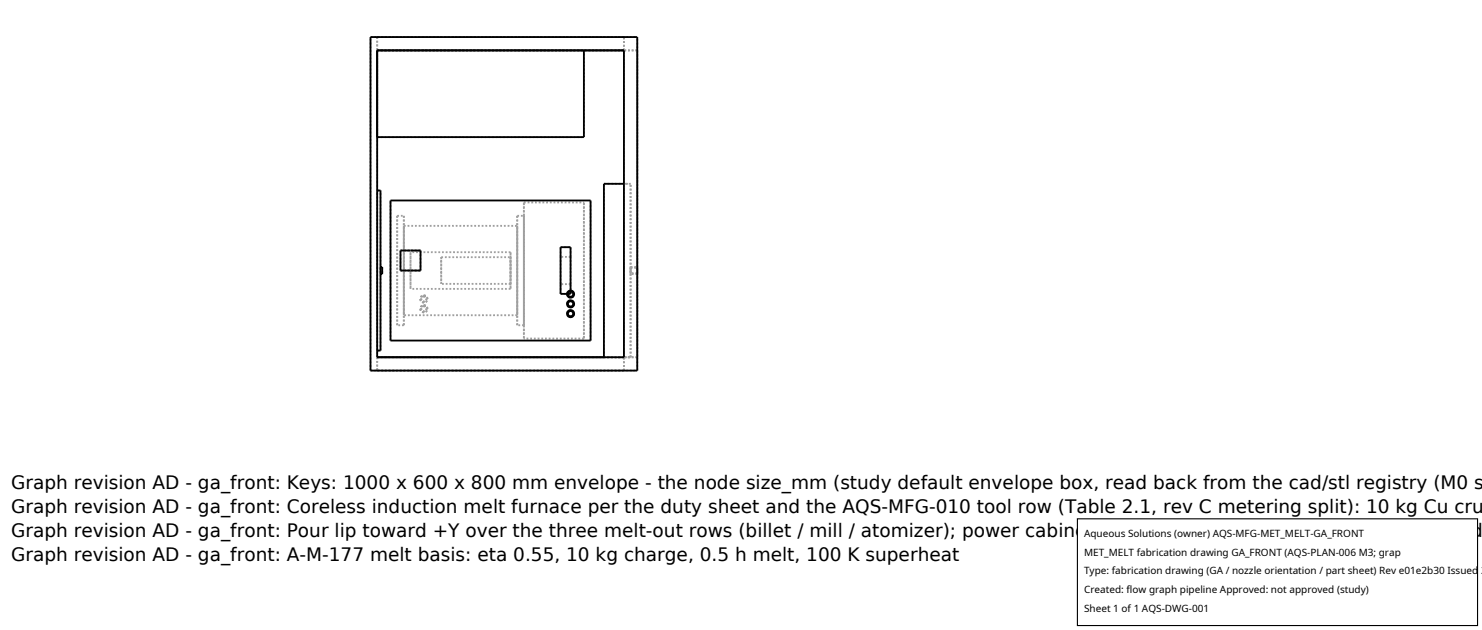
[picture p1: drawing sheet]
<svg xmlns="http://www.w3.org/2000/svg" width="212mm" height="90mm" viewBox="0 0 212 90" stroke-linecap="round" stroke-linejoin="round" font-family="sans-serif">
<defs><g id="words">
<g font-size="2.6">
<text x="1.6" y="69.8">Graph revision AD - ga_front: Keys: 1000 x 600 x 800 mm envelope - the node size_mm (study default envelope box, read back from the cad/stl registry (M0 s</text>
<text x="1.6" y="73.3">Graph revision AD - ga_front: Coreless induction melt furnace per the duty sheet and the AQS-MFG-010 tool row (Table 2.1, rev C metering split): 10 kg Cu cru</text>
<text x="1.6" y="76.7">Graph revision AD - ga_front: Pour lip toward +Y over the three melt-out rows (billet / mill / atomizer); power cabinet as a purchased envelope; A-MACH hold-d</text>
<text x="1.6" y="80.2">Graph revision AD - ga_front: A-M-177 melt basis: eta 0.55, 10 kg charge, 0.5 h melt, 100 K superheat</text>
</g>
<g font-size="1.4">
<text x="154.8" y="76.6">Aqueous Solutions (owner) AQS-MFG-MET_MELT-GA_FRONT</text>
<text x="154.8" y="79.3">MET_MELT fabrication drawing GA_FRONT (AQS-PLAN-006 M3; grap</text>
<text x="154.8" y="82">Type: fabrication drawing (GA / nozzle orientation / part sheet) Rev e01e2b30 Issued 2</text>
<text x="154.8" y="84.7">Created: flow graph pipeline Approved: not approved (study)</text>
<text x="154.8" y="87.4">Sheet 1 of 1 AQS-DWG-001</text>
</g>
</g></defs>
<g fill="none" stroke="#a0a0a0" stroke-width=".26" stroke-dasharray=".3 .3" stroke-linecap="butt">
<path d="M52.9 5.3h38.1M53.9 5.3v1.9M53.9 7.2h29.5M53.9 7.2h35.2M53.9 5.3h35.2M53.9 19.6v-12.4M53.9 19.6h29.5M83.4 19.6v-12.4M89.1 7.2v-1.9M89.1 5.3h-35.2M91 7.2h-1.9M91 7.2v43.8"/>
<path d="M53.9 27.2h.4M54.3 38.1v1M54.3 39.1v-1M54.3 38.3v.7M54.3 39v-.7M54.3 39h.3M54.6 38.1v1M54.6 38.3v.7M54.6 39v-.7M54.6 38.3h-.3M56.7 30.8v15.6M56.7 30.8h1"/>
<path d="M57.2 38.6h1.4M57.2 35.8h1.4M57.2 35.8v2.8M57.7 32.2h16.2M57.7 32.2v12.8M57.7 30.8v15.6M58.6 36v5.2M58.6 38.6h1.5M58.6 35.8h1.5M60.1 38.6h-2.9M60.1 35.8h-2.9M60.1 35.8v2.8"/>
<path d="M63 36.7v3.8M63 36.7h9.9M72.9 36h-14.3M72.9 36v5.2M72.9 36.7v3.8M73.9 30.8v15.6M73.9 30.8h.9M73.9 32.2v12.8M74.8 28.9v19.4M74.8 28.9h8.6M74.8 30.8v15.6M80.1 36.7v-1.4"/>
<path d="M80.1 35.3h1.4M81.5 36.7h-1.4M81.5 36.7v-1.4M83.4 28.9v19.4M86.3 26.2h3.8M90.1 26.2h-1M90.1 38.1v1M90.1 39.1v-1M90.1 38.1h.9M90.1 38.3v.7M90.1 39v-.7M90.1 38.3h.9"/>
<path d="M91 38.1v1M91 39.1v-1M91 38.3v.7M91 39v-.7M91 39.1h-.9M91 39h-.9M52.9 52.9h38.1M52.9 52.9v-47.6M53.9 52.9h35.2M53.9 51h35.2M53.9 51v1.9M53.9 51v-43.8"/>
<path d="M53.9 50.1v-22.9M53.9 50.1h.4M54.3 50.1v-22.9M55.8 48.6v-20M56.7 46.4v-15.6M57.7 45v-12.8M57.7 46.4v-15.6M57.7 46.4h-1M58.6 41.2v-5.2M60.5 43.6l.4 .1 .1 .4-.1 .3-.4 .2-.3-.2-.2-.3 .2-.4 .3-.1M60.5 43.7l.3 .1 .1 .3-.1 .3-.3 .1-.2-.2-.1-.2 .1-.3 .2-.1M60.5 42.2l.4 .1 .1 .4-.1 .4-.4 .1-.3-.2-.2-.3 .2-.4 .3-.1"/>
<path d="M60.5 42.3l.3 .1 .1 .3-.1 .3-.3 .1-.3-.2v-.2l.1-.3 .2-.1M63 40.5v-3.8M72.9 41.2v-5.2M72.9 40.5v-3.8M72.9 41.2h-14.3M72.9 40.5h-9.9M73.9 46.4v-15.6M73.9 45v-12.8M73.9 45h-16.2M74.8 48.3v-19.4M74.8 46.4v-15.6M74.8 46.4h-.9"/>
<path d="M80.1 40.6v-3.9M80.1 42h1.4M80.1 42v-1.4M81 42l.1-.4 .4-.1M81 42h.1M81 42l.1 .3 .2 .2h.3l.2-.1 .2-.3v-.3l-.2-.2-.3-.1M81.1 42l.2 .3h.4l.1-.4-.3-.3M81.1 42l.1-.3 .3-.1M81.5 40.6h-1.4M81.5 40.6v-3.9M81.5 41.5v.1M81.5 42v-1.4"/>
<path d="M81.5 44.3l-.4 .1-.1 .4 .1 .3 .4 .2 .3-.1 .2-.4-.1-.4-.4-.1M81.5 44.4l-.3 .1-.1 .3 .1 .3 .3 .1 .2-.1 .2-.3-.1-.3-.3-.1M81.5 42.9l-.4 .1-.1 .4 .1 .3 .4 .2 .3-.1 .2-.4-.2-.4-.3-.1M81.5 43l-.3 .1-.1 .3 .1 .2 .3 .2 .2-.1 .2-.3-.1-.3-.3-.1M83.4 48.3v-19.4M83.4 48.3h-8.6M84.3 48.6v-20M86.3 51h2.8M86.3 51v-24.8M89.1 52.9h-35.2M89.1 52.9v-1.9M89.1 51h-2.8"/>
<path d="M89.1 51h1M89.1 51v-43.8M90.1 51v-24.8M90.1 51h-1M91 51h-1.9M91 51v-43.8M91 52.9v-47.6"/>
</g>
<g fill="none" stroke="#000" stroke-width=".26">
<path d="M52.9 5.3h38.1v47.6h-38.1zM53.9 7.2h35.2v43.8h-35.2zM83.4 7.2v12.4h-29.5M53.9 27.2h.4v22.9h-.4M54.3 38.1h.3v1h-.3M55.8 28.6h28.5v20h-28.5zM57.2 35.8h2.9v2.8h-2.9zM89.1 26.2h-2.8v24.8M81.5 41.5v-6.2h-1.4v6.7h.9M81.5 41.6v.4h-.4"/>
<circle cx="81.5" cy="43.4" r=".51"/>
<circle cx="81.5" cy="44.8" r=".51"/>
<circle cx="81.5" cy="43.4" r=".38"/>
<circle cx="81.5" cy="44.8" r=".38"/>
<circle cx="81.5" cy="42" r=".51"/>
<circle cx="81.5" cy="42" r=".38"/>
</g>
<path d="M153.9 74.1h57.1v15.2h-57.1z" fill="#fff" stroke="#000" stroke-width=".16"/>
<use href="#words"/>
</svg>
